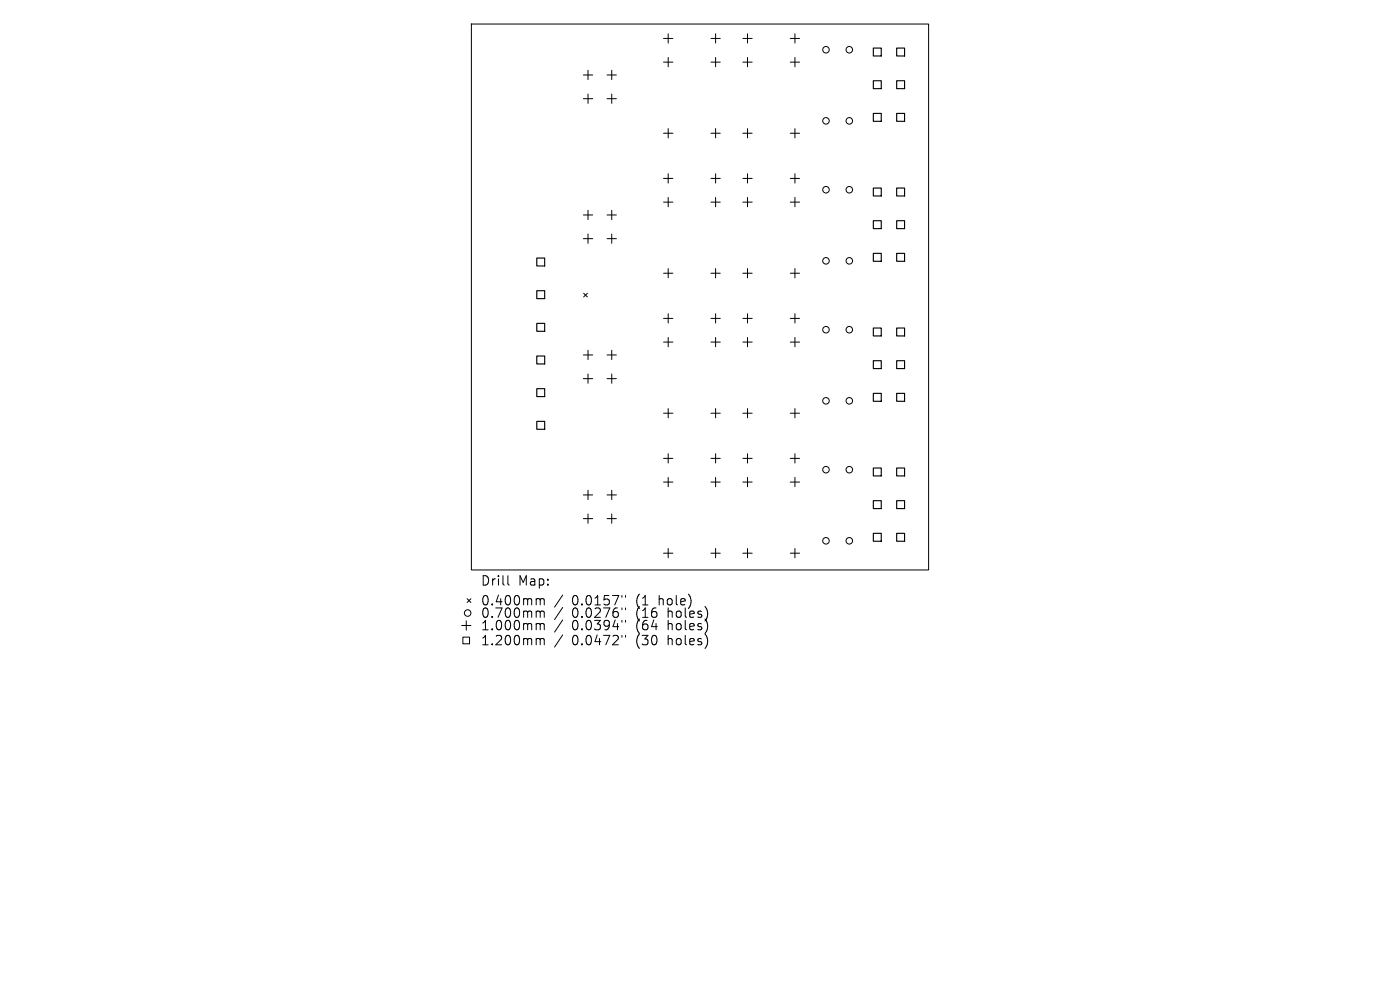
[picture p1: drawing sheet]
<svg xmlns="http://www.w3.org/2000/svg" width="297mm" height="210mm" viewBox="0 0 297 210" stroke-linecap="round" stroke-linejoin="round" font-family="sans-serif">
<defs><g id="words">
<g font-size="2.8">
<text x="101.9" y="124.5">Drill</text>
<text x="109.9" y="124.5">Map:</text>
<text x="101.9" y="128.7">0.400mm</text>
<text x="101.9" y="131.3">0.700mm</text>
<text x="121.3" y="128.7">0.0157&quot;</text>
<text x="121.3" y="131.3">0.0276&quot;</text>
<text x="135.1" y="128.7">(1</text>
<text x="135.1" y="131.3">(16</text>
<text x="140" y="128.7">hole)</text>
<text x="141.9" y="131.3">holes)</text>
<text x="101.9" y="134">1.000mm</text>
<text x="101.9" y="137.2">1.200mm</text>
<text x="121.3" y="134">0.0394&quot;</text>
<text x="121.3" y="137.2">0.0472&quot;</text>
<text x="135.1" y="134">(64</text>
<text x="135.1" y="137.2">(30</text>
<text x="141.9" y="134">holes)</text>
<text x="141.9" y="137.2">holes)</text>
</g>
</g></defs>
<g fill="none" stroke="#000" stroke-width=".21">
<path d="M100 5.1h97v115.8h-97zM123.8 15.9h1.9M124.7 14.9v2M124.7 19.9v2M128.8 15.9h2M129.8 14.9v2M129.8 19.9v2M140.8 8.2h1.9M140.8 13.2h1.9M141.8 7.2v1.9M141.8 12.2v2M150.8 8.2h2"/>
<path d="M150.8 13.2h2M151.8 7.2v1.9M151.8 12.2v2M157.6 8.2h2M157.6 13.2h2M158.6 7.2v1.9M158.6 12.2v2M167.6 8.2h2M167.6 13.2h2M168.6 7.2v1.9M168.6 12.2v2M123.8 20.9h1.9"/>
<path d="M128.8 20.9h2M140.8 28.3h1.9M140.8 37.8h1.9M141.8 27.3v2M141.8 36.9v1.9M150.8 28.3h2M150.8 37.8h2M151.8 27.3v2M151.8 36.9v1.9M157.6 28.3h2M157.6 37.8h2M158.6 27.3v2"/>
<path d="M158.6 36.9v1.9M167.6 28.3h2M167.6 37.8h2M168.6 27.3v2M168.6 36.9v1.9M123.8 45.6h1.9M123.8 50.6h1.9M124.7 44.6v2M124.7 49.6v2M128.8 45.6h2M128.8 50.6h2M129.8 44.6v2"/>
<path d="M129.8 49.6v2M140.8 42.9h1.9M140.8 58h1.9M141.8 41.9v2M141.8 57v1.9M150.8 42.9h2M150.8 58h2M151.8 41.9v2M151.8 57v1.9M157.6 42.9h2M157.6 58h2M158.6 41.9v2"/>
<path d="M158.6 57v1.9M167.6 42.9h2M167.6 58h2M168.6 41.9v2M168.6 57v1.9M123.8 75.3h1.9M123.8 62.2l.8 .8M124.6 62.2l-.8 .8M124.7 74.3v2M124.7 79.3v2M128.8 75.3h2M129.8 74.3v2"/>
<path d="M129.8 79.3v2M140.8 67.5h1.9M140.8 72.6h1.9M141.8 66.6v1.9M141.8 71.6v2M150.8 67.5h2M150.8 72.6h2M151.8 66.6v1.9M151.8 71.6v2M157.6 67.5h2M157.6 72.6h2M158.6 66.6v1.9"/>
<path d="M158.6 71.6v2M167.6 67.5h2M167.6 72.6h2M168.6 66.6v1.9M168.6 71.6v2M123.8 80.3h1.9M128.8 80.3h2M140.8 87.7h1.9M140.8 97.2h1.9M141.8 86.7v1.9M141.8 96.2v2M150.8 87.7h2"/>
<path d="M150.8 97.2h2M151.8 86.7v1.9M151.8 96.2v2M157.6 87.7h2M157.6 97.2h2M158.6 86.7v1.9M158.6 96.2v2M167.6 87.7h2M167.6 97.2h2M168.6 86.7v1.9M168.6 96.2v2M123.8 105h1.9"/>
<path d="M123.8 110h1.9M124.7 104v2M124.7 109v2M128.8 105h2M128.8 110h2M129.8 104v2M129.8 109v2M140.8 102.3h1.9M140.8 117.3h1.9M141.8 101.3v2M141.8 116.4v1.9M150.8 102.3h2"/>
<path d="M150.8 117.3h2M151.8 101.3v2M151.8 116.4v1.9M157.6 102.3h2M157.6 117.3h2M158.6 101.3v2M158.6 116.4v1.9M167.6 102.3h2M167.6 117.3h2M168.6 101.3v2M168.6 116.4v1.9M97.9 132.7h2"/>
<path d="M98.2 135.2h1.4v1.4h-1.4zM98.9 131.7v2M99.1 127l.8 .8M99.9 127l-.8 .8M107.7 122.1v1.7l.3 .3M114 127l.5 .1 .1 .2M114 129.6h.3l.3 .3M114 132.3h.3l.3 .3M114 135.4l.5 .1 .1 .2M114.6 127.3l.3-.3 .5 .1 .1 1.2M114.6 127.3v1M114.6 129.9v1.1"/>
<path d="M114.6 132.6v1M114.6 135.7v1.1M114.6 129.9l.3-.3 .5 .1 .1 1.3M114.6 132.6l.3-.3 .5 .1 .1 1.2M114.6 135.7l.3-.3 .5 .1 .1 1.3M119.4 126.2l-1.7 2.6M119.4 128.9l-1.7 2.5M119.4 131.5l-1.7 2.6M119.4 134.7l-1.7 2.6M131.9 126.3v.4M131.9 129v.3M131.9 131.6v.4"/>
<path d="M131.9 134.8v.4M132.7 126.3v.4M132.7 129v.3M132.7 131.6v.4M132.7 134.8v.4"/>
<circle cx="175.2" cy="10.6" r=".69"/>
<circle cx="180.2" cy="10.6" r=".69"/>
<circle cx="175.2" cy="25.6" r=".69"/>
<circle cx="180.2" cy="25.6" r=".69"/>
<circle cx="175.2" cy="40.2" r=".69"/>
<circle cx="175.2" cy="55.3" r=".69"/>
<circle cx="180.2" cy="40.2" r=".69"/>
<circle cx="180.2" cy="55.3" r=".69"/>
<circle cx="175.2" cy="69.9" r=".69"/>
<circle cx="180.2" cy="69.9" r=".69"/>
<circle cx="175.2" cy="85" r=".69"/>
<circle cx="175.2" cy="99.6" r=".69"/>
<circle cx="180.2" cy="85" r=".69"/>
<circle cx="180.2" cy="99.6" r=".69"/>
<circle cx="175.2" cy="114.7" r=".69"/>
<circle cx="180.2" cy="114.7" r=".69"/>
<circle cx="99.2" cy="130" r=".69"/>
</g>
<g fill="none" stroke="#000" stroke-width=".24">
<path d="M185.3 10.2h1.7v1.7h-1.7zM185.3 17.1h1.7v1.7h-1.7zM190.2 10.2h1.7v1.7h-1.7zM190.2 17.1h1.7v1.7h-1.7zM185.3 24.1h1.7v1.6h-1.7zM185.3 39.9h1.7v1.7h-1.7zM190.2 24.1h1.7v1.6h-1.7zM190.2 39.9h1.7v1.7h-1.7zM113.9 54.7h1.7v1.7h-1.7zM185.3 46.8h1.7v1.7h-1.7zM185.3 53.7h1.7v1.7h-1.7zM190.2 46.8h1.7v1.7h-1.7z"/>
<path d="M190.2 53.7h1.7v1.7h-1.7zM113.9 61.7h1.7v1.6h-1.7zM113.9 68.6h1.7v1.7h-1.7zM113.9 75.5h1.7v1.7h-1.7zM185.3 69.6h1.7v1.7h-1.7zM185.3 76.5h1.7v1.7h-1.7zM190.2 69.6h1.7v1.7h-1.7zM190.2 76.5h1.7v1.7h-1.7zM113.9 82.5h1.7v1.6h-1.7zM113.9 89.4h1.7v1.7h-1.7zM185.3 83.4h1.7v1.7h-1.7zM185.3 99.3h1.7v1.7h-1.7z"/>
<path d="M190.2 83.4h1.7v1.7h-1.7zM190.2 99.3h1.7v1.7h-1.7zM185.3 106.2h1.7v1.7h-1.7zM185.3 113.1h1.7v1.7h-1.7zM190.2 106.2h1.7v1.7h-1.7zM190.2 113.1h1.7v1.7h-1.7z"/>
</g>
<use href="#words"/>
</svg>
